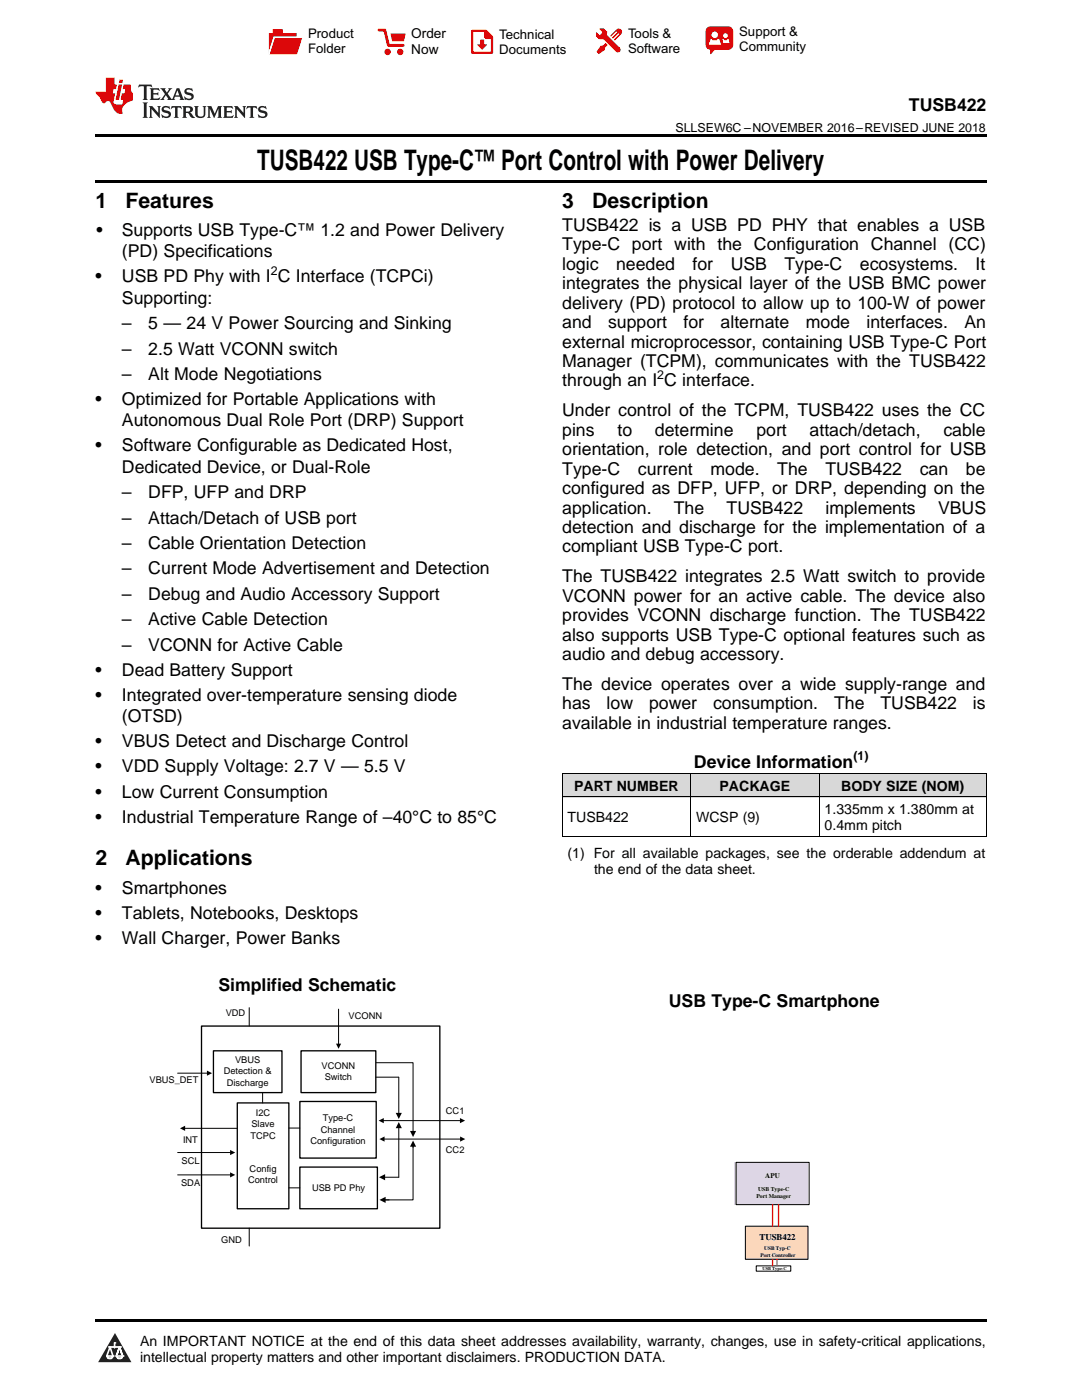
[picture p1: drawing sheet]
<svg xmlns="http://www.w3.org/2000/svg" width="216mm" height="279mm" viewBox="0 0 216 279" stroke-linecap="round" stroke-linejoin="round" font-family="sans-serif">
<defs><g id="words">
<text font-size="5.6" x="51.3" y="33.9">TUSB422 USB Type-C™ Port Control with Power Delivery</text>
<g font-size="4.2">
<text x="19" y="41.4">1</text>
<text x="25" y="41.4">Features</text>
<text x="112.2" y="41.4">3</text>
<text x="118.2" y="41.4">Description</text>
<text x="19" y="172.6">2</text>
<text x="25" y="172.6">Applications</text>
</g>
<g font-size="3.5">
<text x="181.4" y="22.2">TUSB422</text>
<text x="19.2" y="47.1">•</text>
<text x="24.3" y="47.1">Supports USB Type-C™ 1.2 and Power Delivery</text>
<text x="112.2" y="46.1">TUSB422 is a USB PD PHY that enables a USB</text>
<text x="24.3" y="51.4">(PD) Specifications</text>
<text x="112.2" y="50">Type-C port with the Configuration Channel (CC)</text>
<text x="112.2" y="53.8">logic</text>
<text x="122.9" y="53.8">needed</text>
<text x="138.2" y="53.8">for</text>
<text x="145.8" y="53.8">USB</text>
<text x="156.5" y="53.8">Type-C</text>
<text x="171.6" y="53.8">ecosystems.</text>
<text x="194.7" y="53.8">It</text>
<text x="19" y="56.4">•</text>
<text x="24.3" y="56.4">USB PD Phy with I C Interface (TCPCi)</text>
<text x="112.2" y="57.7">integrates the physical layer of the USB BMC power</text>
<text x="24.3" y="60.6">Supporting:</text>
<text x="24.3" y="65.7">–</text>
<text x="29.6" y="65.7">5 — 24 V Power Sourcing and Sinking</text>
<text x="112.2" y="61.6">delivery (PD) protocol to allow up to 100-W of power</text>
<text x="112.2" y="65.5">and</text>
<text x="121.3" y="65.5">support</text>
<text x="136.4" y="65.5">for</text>
<text x="143.8" y="65.5">alternate</text>
<text x="160.8" y="65.5">mode</text>
<text x="172.9" y="65.5">interfaces.</text>
<text x="192.4" y="65.5">An</text>
<text x="24.3" y="70.8">–</text>
<text x="29.6" y="70.8">2.5 Watt VCONN switch</text>
<text x="112.2" y="69.4">external microprocessor, containing USB Type-C Port</text>
<text x="24.3" y="75.8">–</text>
<text x="29.6" y="75.8">Alt Mode Negotiations</text>
<text x="112.2" y="73.2">Manager (TCPM), communicates with the TUSB422</text>
<text x="112.2" y="77.1">through an I C interface.</text>
<text x="19" y="80.9">•</text>
<text x="24.3" y="80.9">Optimized for Portable Applications with</text>
<text x="112.2" y="83.1">Under control of the TCPM, TUSB422 uses the CC</text>
<text x="24.3" y="85.1">Autonomous Dual Role Port (DRP) Support</text>
<text x="112.2" y="87">pins</text>
<text x="123.2" y="87">to</text>
<text x="130.7" y="87">determine</text>
<text x="150.9" y="87">port</text>
<text x="161.6" y="87">attach/detach,</text>
<text x="188.2" y="87">cable</text>
<text x="19" y="90.1">•</text>
<text x="24.3" y="90.1">Software Configurable as Dedicated Host,</text>
<text x="24.3" y="94.3">Dedicated Device, or Dual-Role</text>
<text x="112.2" y="90.8">orientation, role detection, and port control for USB</text>
<text x="112.2" y="94.7">Type-C</text>
<text x="127.3" y="94.7">current</text>
<text x="141.8" y="94.7">mode.</text>
<text x="155.1" y="94.7">The</text>
<text x="164.7" y="94.7">TUSB422</text>
<text x="183.5" y="94.7">can</text>
<text x="192.7" y="94.7">be</text>
<text x="24.3" y="99.4">–</text>
<text x="29.6" y="99.4">DFP, UFP and DRP</text>
<text x="112.2" y="98.6">configured as DFP, UFP, or DRP, depending on the</text>
<text x="24.3" y="104.5">–</text>
<text x="29.6" y="104.5">Attach/Detach of USB port</text>
<text x="112.2" y="102.5">application.</text>
<text x="112.2" y="106.4">detection and discharge for the implementation of a</text>
<text x="134.5" y="102.5">The</text>
<text x="145" y="102.5">TUSB422</text>
<text x="164.7" y="102.5">implements</text>
<text x="187.2" y="102.5">VBUS</text>
<text x="24.3" y="109.6">–</text>
<text x="29.6" y="109.6">Cable Orientation Detection</text>
<text x="112.2" y="110.2">compliant USB Type-C port.</text>
<text x="24.3" y="114.7">–</text>
<text x="24.3" y="119.7">–</text>
<text x="29.6" y="114.7">Current Mode Advertisement and Detection</text>
<text x="29.6" y="119.7">Debug and Audio Accessory Support</text>
<text x="112.2" y="116.2">The TUSB422 integrates 2.5 Watt switch to provide</text>
<text x="24.3" y="124.8">–</text>
<text x="29.6" y="124.8">Active Cable Detection</text>
<text x="112.2" y="120.1">VCONN power for an active cable. The device also</text>
<text x="112.2" y="124">provides VCONN discharge function. The TUSB422</text>
<text x="24.3" y="129.9">–</text>
<text x="29.6" y="129.9">VCONN for Active Cable</text>
<text x="112.2" y="127.8">also supports USB Type-C optional features such as</text>
<text x="112.2" y="131.7">audio and debug accessory.</text>
<text x="19" y="134.9">•</text>
<text x="24.3" y="134.9">Dead Battery Support</text>
<text x="112.2" y="137.7">The device operates over a wide supply-range and</text>
<text x="19" y="139.9">•</text>
<text x="24.3" y="139.9">Integrated over-temperature sensing diode</text>
<text x="112.2" y="141.6">has</text>
<text x="121" y="141.6">low</text>
<text x="129.5" y="141.6">power</text>
<text x="142.3" y="141.6">consumption.</text>
<text x="166.4" y="141.6">The</text>
<text x="175.7" y="141.6">TUSB422</text>
<text x="194.1" y="141.6">is</text>
<text x="19" y="149.2">•</text>
<text x="24.3" y="144.1">(OTSD)</text>
<text x="24.3" y="149.2">VBUS Detect and Discharge Control</text>
<text x="112.2" y="145.5">available in industrial temperature ranges.</text>
<text x="19" y="154.2">•</text>
<text x="24.3" y="154.2">VDD Supply Voltage: 2.7 V — 5.5 V</text>
<text x="138.5" y="153.2">Device Information</text>
<text x="19" y="159.2">•</text>
<text x="24.3" y="159.2">Low Current Consumption</text>
<text x="19" y="164.2">•</text>
<text x="24.3" y="164.2">Industrial Temperature Range of –40°C to 85°C</text>
<text x="19" y="178.3">•</text>
<text x="24.3" y="178.3">Smartphones</text>
<text x="19" y="183.3">•</text>
<text x="24.3" y="183.3">Tablets, Notebooks, Desktops</text>
<text x="19" y="188.3">•</text>
<text x="24.3" y="188.3">Wall Charger, Power Banks</text>
<text x="43.6" y="197.8">Simplified Schematic</text>
<text x="133.5" y="201">USB Type-C Smartphone</text>
</g>
<g font-size="2.8">
<text x="114.5" y="157.8">PART NUMBER</text>
<text x="143.6" y="157.8">PACKAGE</text>
<text x="167.9" y="157.8">BODY SIZE (NOM)</text>
<text x="113.2" y="164.1">TUSB422</text>
<text x="138.9" y="164.1">WCSP (9)</text>
<text x="164.5" y="162.5">1.335mm x 1.380mm at</text>
<text x="164.5" y="165.7">0.4mm pitch</text>
<text x="113.2" y="171.2">(1) For all available packages, see the orderable addendum at</text>
<text x="118.5" y="174.3">the end of the data sheet.</text>
<text x="27.9" y="268.6">An IMPORTANT NOTICE at the end of this data sheet addresses availability, warranty, changes, use in safety-critical applications,</text>
<text x="27.9" y="271.8">intellectual property matters and other important disclaimers. PRODUCTION DATA.</text>
</g>
<g font-size="2.7">
<text x="82.1" y="7.7">Order</text>
<text x="82.1" y="10.7">Now</text>
</g>
<g font-size="2.6">
<text x="61.5" y="7.6">Product</text>
<text x="61.5" y="10.6">Folder</text>
<text x="99.6" y="7.8">Technical</text>
<text x="99.6" y="10.8">Documents</text>
<text x="125.3" y="7.6">Tools &amp;</text>
<text x="125.3" y="10.6">Software</text>
<text x="147.5" y="7.2">Support &amp;</text>
<text x="147.5" y="10.2">Community</text>
</g>
<g font-size="2.5">
<text x="134.8" y="26.3">SLLSEW6C –NOVEMBER 2016–REVISED JUNE 2018</text>
<text x="54" y="55">2</text>
<text x="131.2" y="75.7">2</text>
<text x="170.3" y="151.8">(1)</text>
</g>
<g font-size="1.9">
<text x="45" y="202.9">VDD</text>
<text x="69.5" y="203.4">VCONN</text>
<text x="44.6" y="214.4">Detection &amp;</text>
<text x="46.9" y="212.2">VBUS</text>
<text x="64.2" y="213.3">VCONN</text>
<text x="64.8" y="215.6">Switch</text>
<text x="29.8" y="216.1">VBUS_DET</text>
<text x="45.3" y="216.7">Discharge</text>
<text x="50" y="227.2">TCPC</text>
<text x="50.2" y="225">Slave</text>
<text x="51.1" y="222.8">I2C</text>
<text x="64" y="226">Channel</text>
<text x="64.4" y="223.8">Type-C</text>
<text x="89" y="222.4">CC1</text>
<text x="36.2" y="232.3">SCL</text>
<text x="36.5" y="228.1">INT</text>
<text x="49.8" y="233.9">Config</text>
<text x="61.9" y="228.3">Configuration</text>
<text x="89" y="230.1">CC2</text>
<text x="36.1" y="236.8">SDA</text>
<text x="49.5" y="236.1">Control</text>
<text x="62.3" y="237.6">USB PD Phy</text>
<text x="44.1" y="248">GND</text>
</g>
<text font-size="1.8" x="151.5" y="247.6">TUSB422</text>
<text font-size="1.4" x="152.7" y="235">APU</text>
<g font-size="1.1">
<text x="150.9" y="239.1">Port Manager</text>
<text x="151.3" y="237.8">USB Type-C</text>
<text x="151.7" y="250.8">Port Controller</text>
<text x="152.5" y="249.5">USB Typ-C</text>
</g>
<text font-size=".9" x="152.2" y="253.5">USB Type-C</text>
</g></defs>
<g fill="#d8d8d8">
<path d="M112.2 154.4h25.6v4.7h-25.6z"/>
<path d="M137.8 154.4h25.7v4.7h-25.7z"/>
<path d="M163.5 154.4h33.3v4.7h-33.3z"/>
</g>
<path d="M22.9 266l3.3 5.9h-6.6z" fill="#231f20"/>
<path d="M21.3 270.6h1.2l-.3 .5h-.3a.53 .53 0 0 1-.6-.5z" fill-rule="evenodd" fill="#fff"/>
<path d="M21.3 270.6h1.2l-.3 .5h-.3a.53 .53 0 0 1-.6-.5z" fill="none" stroke="#231f20" stroke-width=".33"/>
<path d="M21.3 270.6l1.2 .1-.3 .4h-.5z" fill="none" stroke="#fff" stroke-width=".33"/>
<path d="M22.9 268.9h.1" fill="none" stroke="#fff" stroke-width=".33"/>
<path d="M22.9 268v.9z" fill="#fff"/>
<path d="M22.9 268v.9z" fill="none" stroke="#fff" stroke-width=".33"/>
<circle cx="22.9" cy="268" r=".16" fill="#fff"/>
<path d="M21.8 268.8h.1" fill="none" stroke="#fff" stroke-width=".33"/>
<path d="M21.8 268.8h2.2z" fill="#fff"/>
<path d="M21.8 268.8h2.2z" fill="none" stroke="#fff" stroke-width=".33"/>
<circle cx="24" cy="268.8" r=".16" fill="#fff"/>
<path d="M23.2 270.6h.1" fill="none" stroke="#fff" stroke-width=".33"/>
<path d="M23.8 268.8l-.6 1.8z" fill="#fff"/>
<path d="M23.8 268.8l-.6 1.8z" fill="none" stroke="#fff" stroke-width=".33"/>
<path d="M23.8 268.8l.7 1.8z" fill="#fff"/>
<path d="M23.8 268.8l.7 1.8z" fill="none" stroke="#fff" stroke-width=".33"/>
<path d="M24.4 270.6h.1" fill="none" stroke="#fff" stroke-width=".33"/>
<circle cx="21.3" cy="270.6" r=".16" fill="#fff"/>
<path d="M22 268.8l-.7 1.8z" fill="#fff"/>
<path d="M22 268.8l-.7 1.8z" fill="none" stroke="#fff" stroke-width=".33"/>
<path d="M22 268.8l.5 1.8z" fill="#fff"/>
<path d="M22 268.8l.5 1.8z" fill="none" stroke="#fff" stroke-width=".33"/>
<circle cx="22.5" cy="270.6" r=".16" fill="#fff"/>
<path d="M23.3 270.6h1.2a.63 .63 0 0 1-.6 .5 .63 .63 0 0 1-.6-.5z" fill-rule="evenodd" fill="#fff"/>
<path d="M23.3 270.6h1.2a.63 .63 0 0 1-.6 .5 .63 .63 0 0 1-.6-.5z" fill="none" stroke="#231f20" stroke-width=".33"/>
<path d="M23.3 270.6h1.2l-.4 .5h-.5z" fill="none" stroke="#fff" stroke-width=".33"/>
<path d="M23.2 270.6h.1" fill="none" stroke="#fff" stroke-width=".33"/>
<circle cx="24.5" cy="270.6" r=".16" fill="#fff"/>
<path d="M19 263.2h177.8v.5h-177.8z" fill="#000"/>
<path d="M148.7 244.7h12.5v6.6h-12.5z" fill-rule="evenodd" fill="#fbd7bb"/>
<path d="M148.7 244.7h12.5v6.6h-12.5z" fill="none" stroke="#000" stroke-width=".2"/>
<path d="M146.7 231.9h14.5v8.4h-14.5z" fill-rule="evenodd" fill="#ddd6e5"/>
<path d="M146.9 232h14.6v8.4h-14.6z" fill="none" stroke="#000" stroke-width=".2"/>
<path d="M154.2 240.4v4.3M155.4 240.4v4.3" fill="none" stroke="#ea700d" stroke-width=".3"/>
<path d="M150.9 252.6h6.9v1.1h-6.9z" fill-rule="evenodd" fill="#fff"/>
<path d="M150.9 252.6h6.9v1.1h-6.9z" fill="none" stroke="#000" stroke-width=".2"/>
<path d="M154.2 251.3v1.3M155 251.3v1.3" fill="none" stroke="#ea700d" stroke-width=".3"/>
<path d="M40.4 204.7h47.6v40.4h-47.6z" fill-rule="evenodd" fill="#fff"/>
<path d="M40.2 204.8h47.6v40.3h-47.6z" fill="none" stroke="#000" stroke-width=".26"/>
<path d="M59.8 219.8h15.3v11.3h-15.3z" fill-rule="evenodd" fill="#fff"/>
<path d="M59.8 219.8h15.3v11.3h-15.3z" fill="none" stroke="#000" stroke-width=".26"/>
<path d="M76.5 223.6h15.4M76.6 227.3h15.3" fill="none" stroke="#000" stroke-width=".2"/>
<path d="M75.6 223.6l1-.5v1.1zM75.7 227.3l1-.5v1zM91.8 223.1l1 .5-1 .6zM91.8 226.8l1 .5-1 .5z" fill="#000"/>
<path d="M59.8 232.9h15.5v8.3h-15.5z" fill-rule="evenodd" fill="#fff"/>
<path d="M59.8 232.9h15.5v8.3h-15.5z" fill="none" stroke="#000" stroke-width=".26"/>
<path d="M60.1 209.7h14.9v8.4h-14.9z" fill-rule="evenodd" fill="#fff"/>
<path d="M60.1 209.7h14.9v8.4h-14.9z" fill="none" stroke="#000" stroke-width=".26"/>
<path d="M67.6 201.4v7M75.1 212.1h7.3v13.8M82.4 228.6v10.9h-5.8" fill="none" stroke="#000" stroke-width=".2"/>
<path d="M67 208.3h1.1l-.5 1z" fill="#000"/>
<path d="M47.3 220.1h10.3v21.1h-10.3z" fill-rule="evenodd" fill="#fff"/>
<path d="M47.3 220.1h10.3v21.1h-10.3z" fill="none" stroke="#000" stroke-width=".26"/>
<path d="M42.6 209.7h13.7v8.4h-13.7z" fill-rule="evenodd" fill="#fff"/>
<path d="M42.6 209.7h13.7v8.4h-13.7z" fill="none" stroke="#000" stroke-width=".26"/>
<g fill="none" stroke="#000" stroke-width=".2">
<path d="M112.2 159h84.6M112.2 154.4h84.6M112.2 154.4v12.5M137.8 154.4v12.5M163.4 154.4v12.5M196.8 154.4v12.5M112.2 166.9h84.6M35.4 214.2h6M49.7 201.1v3.6M52.4 218.1v2M75 215h4.6M79.6 215v7.3"/>
<path d="M35.4 230h10.6M35.4 234.5h10.6M36.8 225.2h10.5M57.6 237.1h2.2M57.6 225.1h2.2M76.8 239.5h.8M79.6 225v9.9h-2.9M82.4 225.9h.1M82.4 228.7v.3M49.7 245.1v3.6"/>
</g>
<path d="M41.3 213.7l1 .5-1 .5zM35.9 225.2l1-.5v1zM45.9 229.5l1 .5-1 .5zM45.9 234l1 .5-1 .5zM75.6 234.9l1.2-.6v1.3zM79.6 223.9l.6 1.3h-1.2zM79 222.1h1.2l-.6 1.2zM82.4 227.6l.6 1.2h-1.2zM81.8 225.7h1.2l-.6 1.2zM75.7 239.5l1.2-.6v1.2z" fill="#000"/>
<path d="M19 35.9h177.8v.5h-177.8zM19 26.8h177.8v.6h-177.8zM112.2 166.9h.1zM163.4 166.9h.1zM196.7 166.9h.1z" fill="#000"/>
<path d="M27.7 16.9l-.1 .6 .6-.3h.5v.2v2.2l-.2 .4h1l-.2-.4v-2.2v-.2h.5l.6 .3-.2-.6zM29.9 17.6l.2 .4v1.6l-.2 .4h1.9l.1-.6a1.09 1.09 0 0 1-1.3 .1v-.6h.6l.4 .2v-.7l-.2 .2h-.8v-.6l.2-.1a1.01 1.01 0 0 1 1 .3l-.1-.6zM32 17.6l.9 1.2-1 1.2h.9l-.2-.3 .5-.7 .5 .7-.3 .3h1.7l-.2-.3 .1-.4h1l.1 .4-.2 .3h1l-.3-.4-.7-2h-.5l-1 2.2-.8-1.1 .9-1.1h-.9l.2 .2-.4 .7-.4-.7 .2-.2zM35.4 18l.4 1h-.8zM37 17.7a.66 .66 0 0 0-.2 .8 .66 .66 0 0 0 .6 .4l.7 .2 .1 .2a.8 .8 0 0 1-.7 .4 .8 .8 0 0 1-.7-.5l.1 .8 .2-.2a.94 .94 0 0 0 1.1 .1 .94 .94 0 0 0 .4-.9 1.48 1.48 0 0 0-1.3-.6v-.4a1.1 1.1 0 0 1 1.2 .2l-.2-.6-.2 .1-.5-.1zM28.5 20.4l.2 .4v2.3l-.2 .4h1l-.2-.4v-2.3l.2-.4zM29.7 21.2l.2 .4v1.5l-.2 .4h.8l-.3-.4 .1-1.3 1.6 1.8v-2l.2-.4h-.7l.2 .2v1.1l-1.2-1.3zM32.5 21.3a.66 .66 0 0 0-.2 .8 .66 .66 0 0 0 .6 .4l.6 .2 .2 .2a.8 .8 0 0 1-.8 .4 .8 .8 0 0 1-.7-.5l.2 .7 .2-.1a.94 .94 0 0 0 1 .1 .94 .94 0 0 0 .5-1 1.47 1.47 0 0 0-1.3-.6l-.1-.3a1.1 1.1 0 0 1 1.3 .2l-.2-.6-.2 .1-.5-.2zM34.3 21.2l-.2 .6a.64 .64 0 0 1 .8-.3v1.6l-.2 .4h1l-.3-.4 .1-1.6a.66 .66 0 0 1 .8 .3l-.2-.6zM36.3 21.2l.3 .4v1.5l-.3 .4h1l-.2-.2v-.7h.5l.1 .1a.8 .8 0 0 0 1.2 .7l-1-1a.62 .62 0 0 0 .6-.5 .62 .62 0 0 0-.6-.7zM37.1 21.5h.1a.48 .48 0 0 1 .6 0 .48 .48 0 0 1 .1 .6l-.2 .1-.6 .1zM38.7 21.2l.2 .2a2.29 2.29 0 0 0 .4 2 1.05 1.05 0 0 0 1.7-.7v-1.3l.2-.2h-.8l.2 .4v1.1a.61 .61 0 0 1-.6 .6 .61 .61 0 0 1-.6-.6v-1.1l.3-.4zM41.3 21.2l.3 .4v1.5l-.3 .4h.8l-.2-.4v-1.4l.8 1.9 .9-1.9v1.4l-.2 .4h.9l-.2-.4v-1.5l.2-.4h-.8l-.7 1.5-.6-1.5zM44.5 21.2l.2 .4v1.5l-.2 .4h1.9l.2-.6a1.1 1.1 0 0 1-1.4 .2v-.7h.6l.4 .2v-.6l-.2 .1-.8 .1v-.6l.2-.1a1.02 1.02 0 0 1 1.1 .2l-.2-.5zM46.7 21.2l.2 .4v1.5l-.2 .4h.8l-.3-.4 .1-1.3 1.6 1.8v-2l.2-.4h-.7l.2 .2v1.1l-1.2-1.3zM49.3 21.2l-.1 .6a.64 .64 0 0 1 .8-.3v1.6l-.3 .4h1l-.2-.4v-1.6a.66 .66 0 0 1 .8 .3l-.1-.6zM51.7 21.3a.66 .66 0 0 0-.2 .7 .66 .66 0 0 0 .7 .5l.6 .2 .1 .2a.8 .8 0 0 1-.7 .4 .8 .8 0 0 1-.7-.5l.1 .7 .2-.1a.94 .94 0 0 0 1.1 .1 .94 .94 0 0 0 .4-1 1.48 1.48 0 0 0-1.2-.6l-.1-.3a1.1 1.1 0 0 1 1.2 .2l-.2-.6-.1 .1-.6-.2z" fill="#231f20"/>
<path d="M21.1 15.5v2.8h-2v.4l.9 .9a.96 .96 0 0 0 1 1 .59 .59 0 0 1 .5-.4 .59 .59 0 0 1 .5 .3l.4 .8a1.61 1.61 0 0 0 2.1 1.3 1.63 1.63 0 0 1 1.1-2.2l.9-.3v-1.5a1.6 1.6 0 0 1-.4-1.7h-1.4l-.2 .9h.5l-.2 .8h-.5l-.2 1v.3h.5l-.2 .9h-.7a.74 .74 0 0 1-1-.6l.3-1.6h-.5l.2-.8h.5l.1-.9h-.4v-1.4zM23.7 16.9l-.7 3h.8l.6-3zM23.8 15.9l-.1 .7h.7l.2-.7z" fill="#ee1d23"/>
<g fill="#d60000">
<path d="M54.4 5.8h2v.8h2.8v4.2h-5.5v-4.2h.7z" fill-rule="evenodd"/>
<path d="M54.7 7.5h5.6l-1 3.3h-5.6z" fill-rule="evenodd"/>
</g>
<path d="M54.6 7.4h5.8l-.1 .1h-5.5l-1.1 3.3z" fill-rule="evenodd" fill="#fff"/>
<path d="M54.6 7.4h5.8l-.1 .1h-5.5l-1.1 3.3z" fill="none" stroke="#fff" stroke-width=".2"/>
<path d="M75.6 6h1.2l.7 3.1h3" fill="none" stroke="#d60000" stroke-width=".56"/>
<g fill="#d60000">
<path d="M77.9 6.7h3.1l-.4 1.5h-2.3z" fill-rule="evenodd"/>
<circle cx="77.3" cy="10.4" r=".64"/>
<circle cx="79.9" cy="10.4" r=".64"/>
</g>
<path d="M94.2 6.2h2.7l1.3 1.2v3.1h-4z" fill="none" stroke="#d60000" stroke-width=".44"/>
<g fill="#d60000">
<path d="M95.8 7.9h.8v1h.6l-1 1.1-1-1v-.1h.6z" fill-rule="evenodd"/>
<path d="M96.6 6.2h.3l1.3 1.2v.4h-1.3l-.3-.4z" fill-rule="evenodd"/>
<path d="M119.6 5.7h.9l.6 .6 .1 .7 2.5 2.5-.8 .8-2.3-2.3-1.1-.2-.6-.6v-.8l.7 .6 .5-.4v-.2l-.4-.5z" fill-rule="evenodd"/>
<path d="M119.9 9.1h.4l.5-.5 .4 .4-.5 .5v.4l-1.2 .9-.5-.5z" fill-rule="evenodd"/>
<path d="M123 5.9a.67 .67 0 0 1 .9 0 .67 .67 0 0 1 0 .9z" fill-rule="evenodd"/>
<path d="M123 5.9l.9 .9-1.2 1.2h-.2l.1-.2 .9-.9 .1-.2h-.3l-.9 1h-.2v-.2l.9-1 .1-.2h-.3l-.9 1h-.2v-.2z" fill-rule="evenodd"/>
<circle cx="123.3" cy="9.9" r=".54"/>
</g>
<path d="M121.1 6.3l-.1 .7" fill="none" stroke="#d60000" stroke-width=".2"/>
<g fill="#d60000">
<path d="M141.1 5.5l.6-.2h3.6a.95 .95 0 0 1 1 .9v2.8a.95 .95 0 0 1-1 .9h-3.6a.95 .95 0 0 1-.9-.9v-2.8z" fill-rule="evenodd"/>
<path d="M141.7 9.9h.9l-.7 .9h-.2z" fill-rule="evenodd"/>
</g>
<g fill="#fff">
<path d="M144.3 8.6h1.3z"/>
<path d="M141.8 7.8h.3l.1 .2h.8l.2-.2h.3l.4 1.1h-2.5z" fill-rule="evenodd"/>
<path d="M144.2 7.8h.2l.2 .2h.4l.2-.2h.2l.2 .8h-1.3z" fill-rule="evenodd"/>
<circle cx="142.6" cy="6.9" r=".65"/>
<circle cx="144.8" cy="7.1" r=".48"/>
</g>
<use href="#words"/>
</svg>
